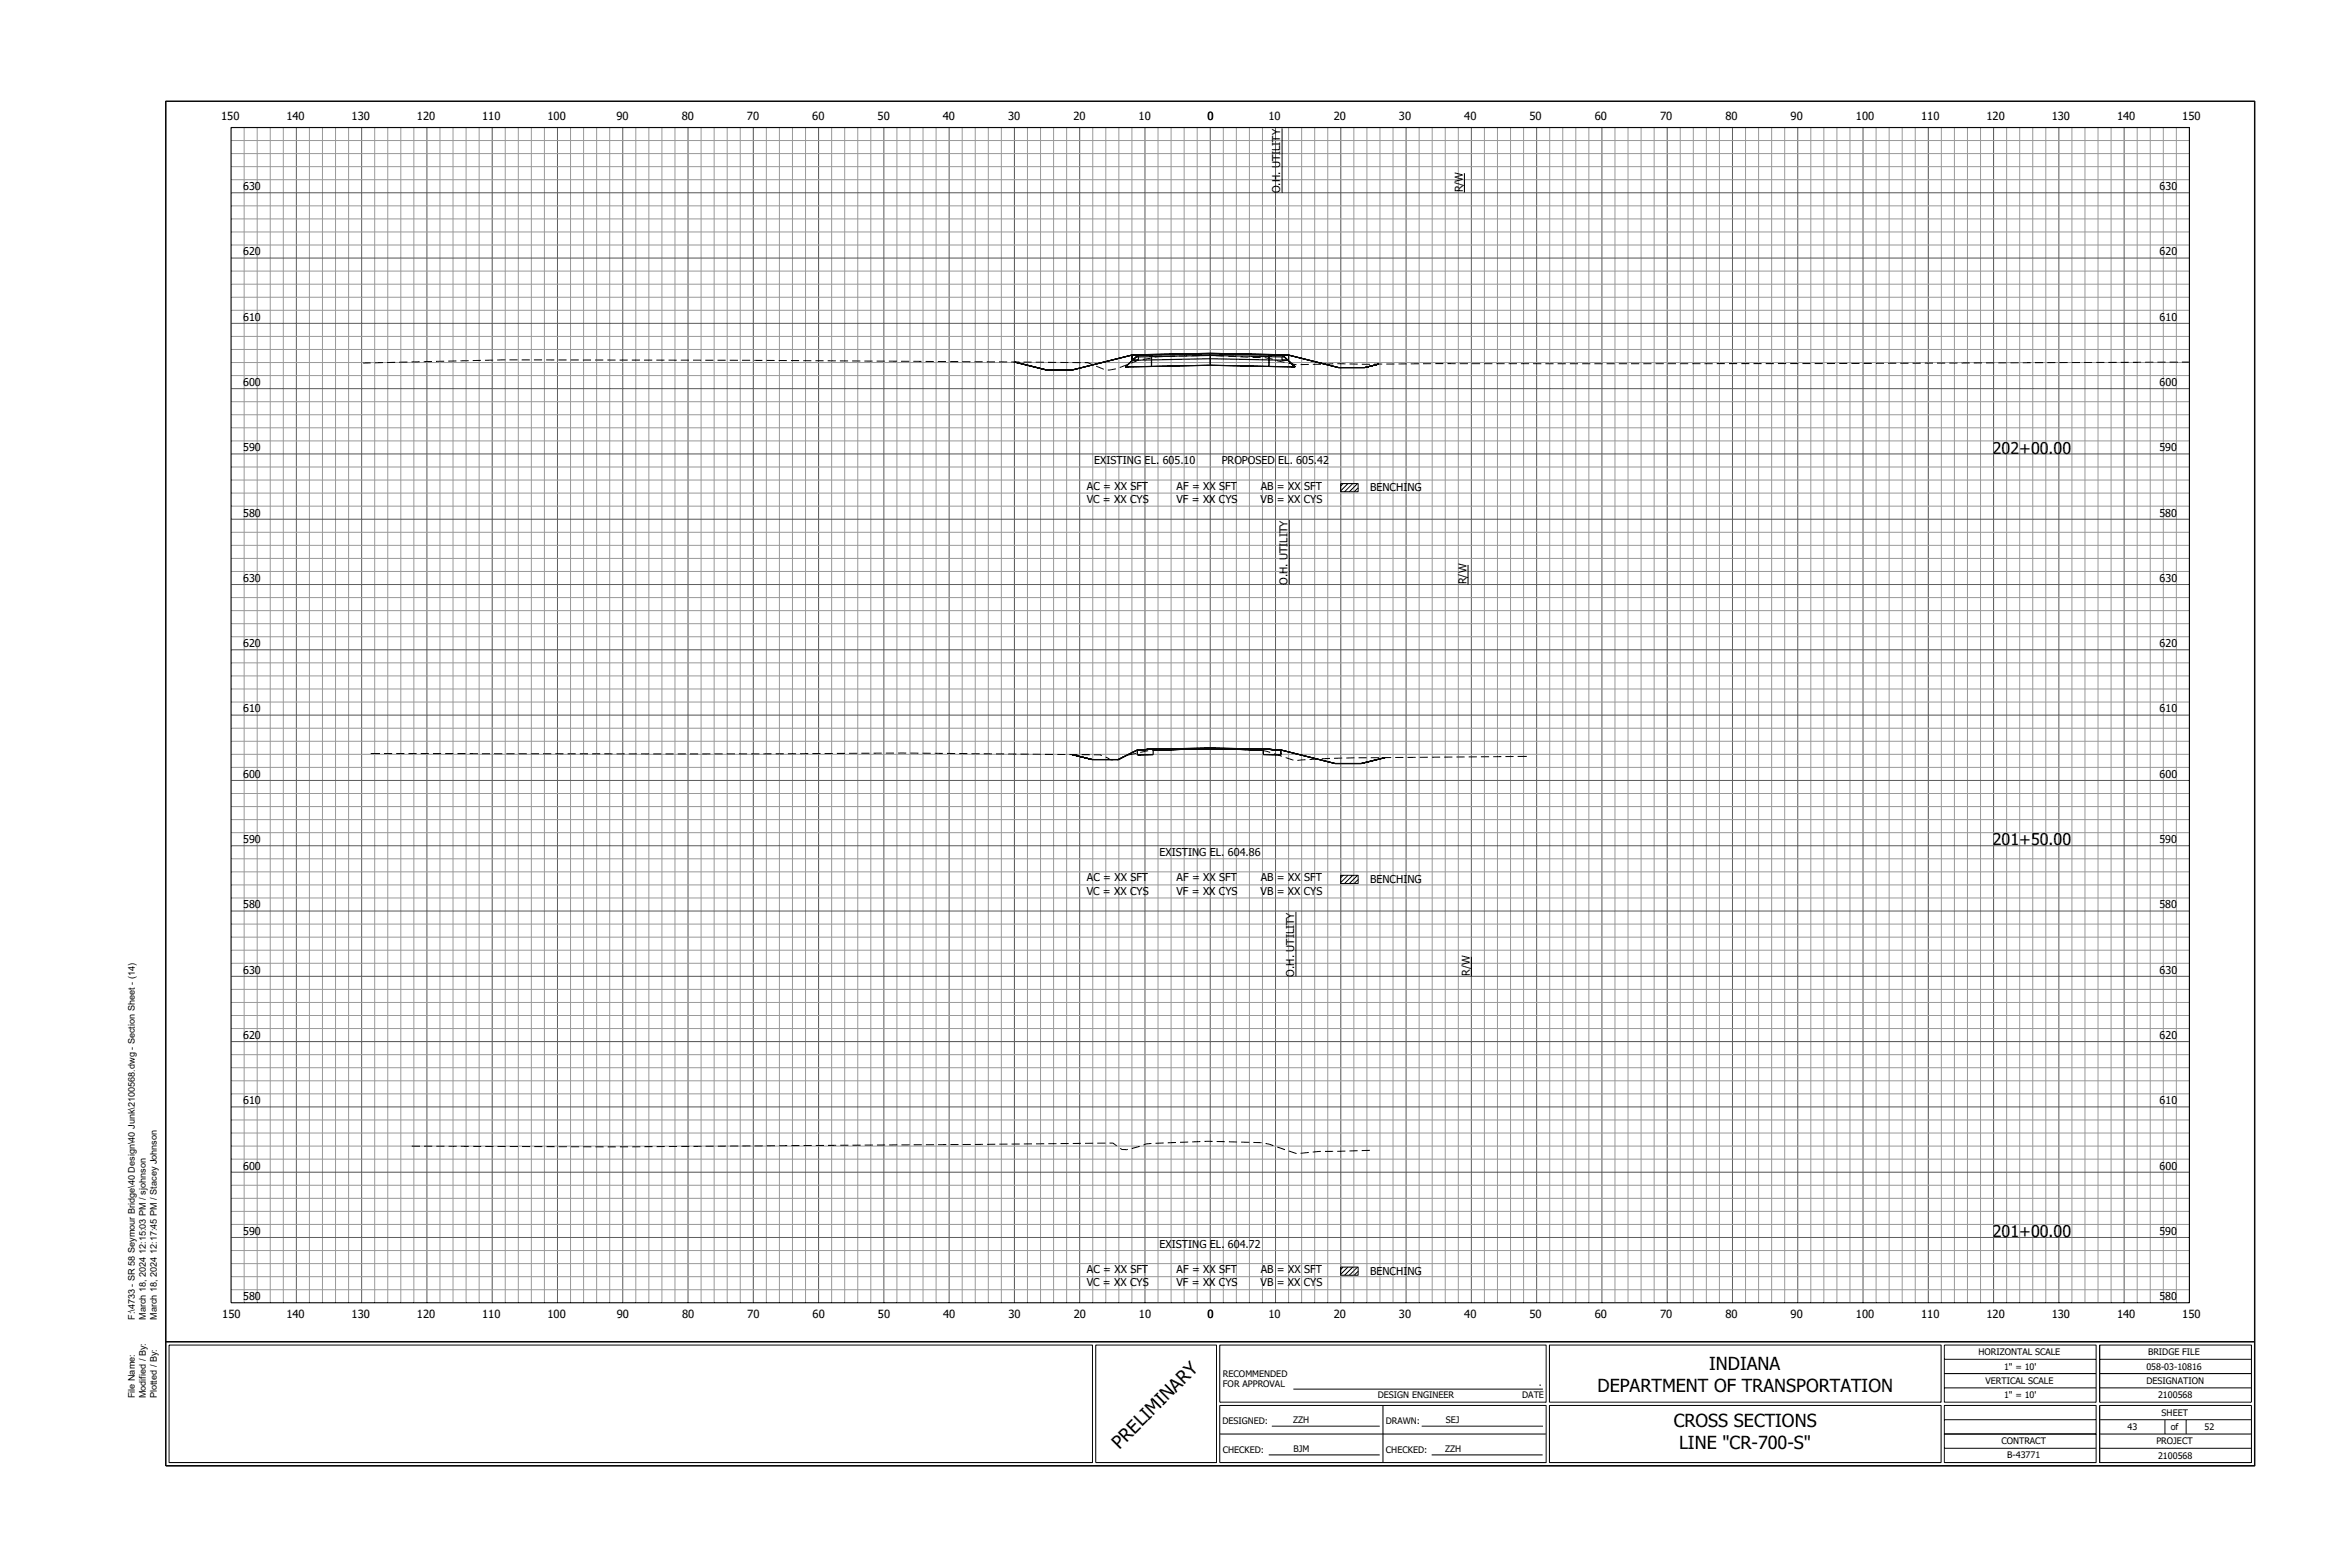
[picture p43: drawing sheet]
<svg xmlns="http://www.w3.org/2000/svg" width="914mm" height="610mm" viewBox="0 0 914 610" stroke-linecap="round" stroke-linejoin="round" font-family="sans-serif">
<defs><g id="words">
<text font-size="7.1" x="435.6" y="563.9" transform="rotate(-45 435.6 563.9)">PRELIMINARY</text>
<g font-size="7">
<text x="665.1" y="533">INDIANA</text>
<text x="621.6" y="541.6">DEPARTMENT OF TRANSPORTATION</text>
<text x="651.2" y="555.3">CROSS SECTIONS</text>
<text x="653.3" y="563.8">LINE &quot;CR-700-S&quot;</text>
</g>
<g font-size="6.3">
<text x="775.4" y="176.5">202+00.00</text>
<text x="775.4" y="328.9">201+50.00</text>
<text x="775.4" y="481.3">201+00.00</text>
</g>
<text font-size="5.9" x="598.8" y="539.2">.</text>
<g font-size="4.4">
<text x="86" y="46.8">150</text>
<text x="111.4" y="46.8">140</text>
<text x="136.8" y="46.8">130</text>
<text x="162.2" y="46.8">120</text>
<text x="187.6" y="46.8">110</text>
<text x="213" y="46.8">100</text>
<text x="239.9" y="46.8">90</text>
<text x="265.3" y="46.8">80</text>
<text x="290.7" y="46.8">70</text>
<text x="316.1" y="46.8">60</text>
<text x="341.5" y="46.8">50</text>
<text x="366.9" y="46.8">40</text>
<text x="392.3" y="46.8">30</text>
<text x="417.7" y="46.8">20</text>
<text x="443.1" y="46.8">10</text>
<text x="469.8" y="46.8">0</text>
<text x="493.5" y="46.8">10</text>
<text x="518.9" y="46.8">20</text>
<text x="544.3" y="46.8">30</text>
<text x="569.7" y="46.8">40</text>
<text x="595.1" y="46.8">50</text>
<text x="620.5" y="46.8">60</text>
<text x="645.9" y="46.8">70</text>
<text x="671.3" y="46.8">80</text>
<text x="696.7" y="46.8">90</text>
<text x="722.1" y="46.8">100</text>
<text x="747.5" y="46.8">110</text>
<text x="772.9" y="46.8">120</text>
<text x="798.3" y="46.8">130</text>
<text x="823.7" y="46.8">140</text>
<text x="849.1" y="46.8">150</text>
<text x="86.5" y="512.8">150</text>
<text x="111.4" y="512.8">140</text>
<text x="136.8" y="512.8">130</text>
<text x="162.2" y="512.8">120</text>
<text x="187.6" y="512.8">110</text>
<text x="213" y="512.8">100</text>
<text x="240" y="512.8">90</text>
<text x="265.4" y="512.8">80</text>
<text x="290.8" y="512.8">70</text>
<text x="316.2" y="512.8">60</text>
<text x="341.6" y="512.8">50</text>
<text x="367" y="512.8">40</text>
<text x="392.4" y="512.8">30</text>
<text x="417.8" y="512.8">20</text>
<text x="443.2" y="512.8">10</text>
<text x="469.8" y="512.8">0</text>
<text x="493.5" y="512.8">10</text>
<text x="518.9" y="512.8">20</text>
<text x="544.3" y="512.8">30</text>
<text x="569.7" y="512.8">40</text>
<text x="595.1" y="512.8">50</text>
<text x="620.5" y="512.8">60</text>
<text x="645.9" y="512.8">70</text>
<text x="671.3" y="512.8">80</text>
<text x="696.7" y="512.8">90</text>
<text x="722.1" y="512.8">100</text>
<text x="747.5" y="512.8">110</text>
<text x="772.9" y="512.8">120</text>
<text x="798.3" y="512.8">130</text>
<text x="823.7" y="512.8">140</text>
<text x="849.1" y="512.8">150</text>
</g>
<g font-size="4.2">
<text x="94.6" y="74">630</text>
<text x="498.1" y="75.1" transform="rotate(-90 498.1 75.1)">O.H. UTILITY</text>
<text x="569.2" y="74.9" transform="rotate(-90 569.2 74.9)">R/W</text>
<text x="840.3" y="74">630</text>
<text x="94.6" y="99.4">620</text>
<text x="840.3" y="99.4">620</text>
<text x="94.6" y="124.8">610</text>
<text x="840.3" y="124.8">610</text>
<text x="94.6" y="150.2">600</text>
<text x="840.3" y="150.2">600</text>
<text x="94.6" y="175.6">590</text>
<text x="840.2" y="175.6">590</text>
<text x="425.8" y="180.7">EXISTING EL. 605.10</text>
<text x="475.4" y="180.7">PROPOSED EL. 605.42</text>
<text x="422.9" y="190.5">AC = XX SFT</text>
<text x="457.8" y="190.5">AF = XX SFT</text>
<text x="490.6" y="190.5">AB = XX SFT</text>
<text x="533.1" y="191.1">BENCHING</text>
<text x="422.8" y="195.6">VC = XX CYS</text>
<text x="457.8" y="195.6">VF = XX CYS</text>
<text x="490.5" y="195.6">VB = XX CYS</text>
<text x="94.6" y="201">580</text>
<text x="840.2" y="201">580</text>
<text x="94.6" y="226.4">630</text>
<text x="501" y="227.5" transform="rotate(-90 501 227.5)">O.H. UTILITY</text>
<text x="570.6" y="227.3" transform="rotate(-90 570.6 227.3)">R/W</text>
<text x="840.3" y="226.4">630</text>
<text x="94.6" y="251.8">620</text>
<text x="840.3" y="251.8">620</text>
<text x="94.6" y="277.2">610</text>
<text x="840.3" y="277.2">610</text>
<text x="94.6" y="302.6">600</text>
<text x="840.3" y="302.6">600</text>
<text x="94.6" y="328">590</text>
<text x="840.2" y="328">590</text>
<text x="451.2" y="333.1">EXISTING EL. 604.86</text>
<text x="422.9" y="342.9">AC = XX SFT</text>
<text x="457.8" y="342.9">AF = XX SFT</text>
<text x="490.6" y="342.9">AB = XX SFT</text>
<text x="533.1" y="343.5">BENCHING</text>
<text x="94.6" y="353.4">580</text>
<text x="422.8" y="348">VC = XX CYS</text>
<text x="457.8" y="348">VF = XX CYS</text>
<text x="490.5" y="348">VB = XX CYS</text>
<text x="840.2" y="353.4">580</text>
<text x="94.6" y="378.8">630</text>
<text x="503.5" y="379.9" transform="rotate(-90 503.5 379.9)">O.H. UTILITY</text>
<text x="571.9" y="379.7" transform="rotate(-90 571.9 379.7)">R/W</text>
<text x="840.3" y="378.8">630</text>
<text x="94.6" y="404.2">620</text>
<text x="840.3" y="404.2">620</text>
<text x="94.6" y="429.6">610</text>
<text x="840.3" y="429.6">610</text>
<text x="94.6" y="455">600</text>
<text x="840.3" y="455">600</text>
<text x="94.6" y="480.4">590</text>
<text x="451.2" y="485.5">EXISTING EL. 604.72</text>
<text x="840.2" y="480.4">590</text>
<text x="422.9" y="495.3">AC = XX SFT</text>
<text x="457.8" y="495.3">AF = XX SFT</text>
<text x="490.6" y="495.3">AB = XX SFT</text>
<text x="533.1" y="495.9">BENCHING</text>
<text x="422.8" y="500.4">VC = XX CYS</text>
<text x="457.8" y="500.4">VF = XX CYS</text>
<text x="490.5" y="500.4">VB = XX CYS</text>
<text x="94.6" y="505.8">580</text>
<text x="840.2" y="505.8">580</text>
</g>
<g font-size="3.5">
<text x="52.4" y="513.5" transform="rotate(-90 52.4 513.5)">F:\4733 - SR 58 Seymour Bridge\40 Design\40 Junk\2100568.dwg - Section Sheet - (14)</text>
<text x="56.7" y="513.5" transform="rotate(-90 56.7 513.5)">March 18, 2024 12:15:03 PM / sjohnson</text>
<text x="61" y="513.5" transform="rotate(-90 61 513.5)">March 18, 2024 12:17:45 PM / Stacey Johnson</text>
<text x="769.8" y="527.2">HORIZONTAL SCALE</text>
<text x="835.8" y="527.3">BRIDGE FILE</text>
<text x="779.8" y="532.8">1&quot; = 10'</text>
<text x="835.2" y="532.8">058-03-10816</text>
<text x="475.9" y="535.8">RECOMMENDED</text>
<text x="475.9" y="539.7">FOR APPROVAL</text>
<text x="772.6" y="538.3">VERTICAL SCALE</text>
<text x="835.2" y="538.4">DESIGNATION</text>
<text x="52.4" y="544" transform="rotate(-90 52.4 544)">File Name:</text>
<text x="56.7" y="544" transform="rotate(-90 56.7 544)">Modified / By:</text>
<text x="61" y="544" transform="rotate(-90 61 544)">Plotted / By:</text>
<text x="536.1" y="544">DESIGN ENGINEER</text>
<text x="592.3" y="544">DATE</text>
<text x="779.8" y="544">1&quot; = 10'</text>
<text x="839.7" y="544">2100568</text>
<text x="841.1" y="550.7">SHEET</text>
<text x="475.6" y="554">DESIGNED:</text>
<text x="503.2" y="553.6">ZZH</text>
<text x="539.2" y="554.1">DRAWN:</text>
<text x="562.6" y="553.6">SEJ</text>
<text x="827.8" y="556.3">43</text>
<text x="844.7" y="556.3">of</text>
<text x="857.8" y="556.2">52</text>
<text x="778.7" y="561.8">CONTRACT</text>
<text x="839" y="561.8">PROJECT</text>
<text x="475.8" y="565.2">CHECKED:</text>
<text x="503.3" y="564.7">BJM</text>
<text x="539.3" y="565.2">CHECKED:</text>
<text x="562.3" y="564.7">ZZH</text>
<text x="781" y="567.4">B-43771</text>
<text x="839.7" y="567.5">2100568</text>
</g>
</g></defs>
<!-- layer: C-ANNO -->
<g fill="none" stroke="#999" stroke-width=".39">
<path d="M89.9 59.8h762M89.9 54.7h762M95 49.6v457.2M100.1 49.6v457.2M105.2 49.6v457.2M110.2 49.6v457.2M120.4 49.6v457.2M125.5 49.6v457.2M130.6 49.6v457.2M135.6 49.6v457.2M145.8 49.6v457.2M150.9 49.6v457.2"/>
<path d="M156 49.6v457.2M161 49.6v457.2M171.2 49.6v457.2M176.3 49.6v457.2M181.4 49.6v457.2M186.4 49.6v457.2M196.6 49.6v457.2M201.7 49.6v457.2M206.8 49.6v457.2M211.8 49.6v457.2M222 49.6v457.2M227.1 49.6v457.2"/>
<path d="M232.2 49.6v457.2M237.2 49.6v457.2M247.4 49.6v457.2M252.5 49.6v457.2M257.6 49.6v457.2M262.6 49.6v457.2M272.8 49.6v457.2M277.9 49.6v457.2M283 49.6v457.2M288 49.6v457.2M298.2 49.6v457.2M303.3 49.6v457.2"/>
<path d="M308.4 49.6v457.2M313.4 49.6v457.2M323.6 49.6v457.2M328.7 49.6v457.2M333.8 49.6v457.2M338.8 49.6v457.2M349 49.6v457.2M354.1 49.6v457.2M359.2 49.6v457.2M364.2 49.6v457.2M374.4 49.6v457.2M379.5 49.6v457.2"/>
<path d="M384.6 49.6v457.2M389.6 49.6v457.2M399.8 49.6v457.2M404.9 49.6v457.2M410 49.6v457.2M415 49.6v457.2M425.2 49.6v457.2M430.3 49.6v457.2M435.4 49.6v457.2M440.4 49.6v457.2M450.6 49.6v457.2M455.7 49.6v457.2"/>
<path d="M460.8 49.6v457.2M465.8 49.6v457.2M476 49.6v457.2M481.1 49.6v457.2M486.2 49.6v457.2M491.2 49.6v457.2M501.4 49.6v457.2M506.5 49.6v457.2M511.6 49.6v457.2M516.6 49.6v457.2M526.8 49.6v457.2M531.9 49.6v457.2"/>
<path d="M537 49.6v457.2M542 49.6v457.2M552.2 49.6v457.2M557.3 49.6v457.2M562.4 49.6v457.2M567.4 49.6v457.2M577.6 49.6v457.2M582.7 49.6v457.2M587.8 49.6v457.2M592.8 49.6v457.2M603 49.6v457.2M608.1 49.6v457.2"/>
<path d="M613.2 49.6v457.2M618.2 49.6v457.2M628.4 49.6v457.2M633.5 49.6v457.2M638.6 49.6v457.2M643.6 49.6v457.2M653.8 49.6v457.2M658.9 49.6v457.2M664 49.6v457.2M669 49.6v457.2M679.2 49.6v457.2M684.3 49.6v457.2"/>
<path d="M689.4 49.6v457.2M694.4 49.6v457.2M704.6 49.6v457.2M709.7 49.6v457.2M714.8 49.6v457.2M719.8 49.6v457.2M730 49.6v457.2M735.1 49.6v457.2M740.2 49.6v457.2M745.2 49.6v457.2M755.4 49.6v457.2M760.5 49.6v457.2"/>
<path d="M765.6 49.6v457.2M770.6 49.6v457.2M780.8 49.6v457.2M785.9 49.6v457.2M791 49.6v457.2M796 49.6v457.2M806.2 49.6v457.2M811.3 49.6v457.2M816.4 49.6v457.2M821.4 49.6v457.2M831.6 49.6v457.2M836.7 49.6v457.2"/>
<path d="M841.8 49.6v457.2M846.8 49.6v457.2M89.9 69.9h762M89.9 64.8h762M89.9 95.3h762M89.9 90.2h762M89.9 85.2h762M89.9 80.1h762M89.9 115.6h762M89.9 110.6h762M89.9 105.5h762M89.9 136h762"/>
<path d="M89.9 130.9h762M89.9 120.7h762M89.9 156.3h762M89.9 146.1h762M89.9 141h762M89.9 171.5h762M89.9 166.4h762M89.9 161.4h762M89.9 196.9h762M89.9 191.8h762M89.9 186.8h762M89.9 181.7h762"/>
<path d="M89.9 217.2h762M89.9 212.2h762M89.9 207.1h762M89.9 237.6h762M89.9 232.5h762M89.9 222.3h762M89.9 257.9h762M89.9 247.7h762M89.9 242.6h762M89.9 273.1h762M89.9 268h762M89.9 263h762"/>
<path d="M89.9 298.5h762M89.9 293.5h762M89.9 288.4h762M89.9 283.3h762M89.9 318.9h762M89.9 313.8h762M89.9 308.7h762M89.9 339.2h762M89.9 334.1h762M89.9 323.9h762M89.9 359.5h762M89.9 349.3h762"/>
<path d="M89.9 344.3h762M89.9 374.7h762M89.9 369.7h762M89.9 364.6h762M89.9 395.1h762M89.9 390h762M89.9 384.9h762M89.9 415.4h762M89.9 410.3h762M89.9 400.1h762M89.9 435.7h762M89.9 425.5h762"/>
<path d="M89.9 420.5h762M89.9 450.9h762M89.9 445.9h762M89.9 440.8h762M89.9 476.3h762M89.9 471.3h762M89.9 466.2h762M89.9 461.1h762M89.9 496.7h762M89.9 491.6h762M89.9 486.5h762M89.9 501.7h762"/>
</g>
<g fill="none" stroke="#555" stroke-width=".39">
<path d="M115.3 49.6v457.2M140.7 49.6v457.2M166.1 49.6v457.2M191.5 49.6v457.2M216.9 49.6v457.2M242.3 49.6v457.2M267.7 49.6v457.2M293.1 49.6v457.2M318.5 49.6v457.2M343.9 49.6v457.2M369.3 49.6v457.2M394.7 49.6v457.2"/>
<path d="M420.1 49.6v457.2M445.5 49.6v457.2M470.9 49.6v457.2M496.3 49.6v457.2M521.7 49.6v457.2M547.1 49.6v457.2M572.5 49.6v457.2M597.9 49.6v457.2M623.3 49.6v457.2M648.7 49.6v457.2M674.1 49.6v457.2M699.5 49.6v457.2"/>
<path d="M724.9 49.6v457.2M750.3 49.6v457.2M775.7 49.6v457.2M801.1 49.6v457.2M826.5 49.6v457.2M89.9 75h762M89.9 100.4h762M89.9 125.8h762M89.9 151.2h762M89.9 176.6h762M89.9 202h762M89.9 227.4h762"/>
<path d="M89.9 252.8h762M89.9 278.2h762M89.9 303.6h762M89.9 329h762M89.9 354.4h762M89.9 379.8h762M89.9 405.2h762M89.9 430.6h762M89.9 456h762M89.9 481.4h762"/>
</g>
<!-- layer: C-ROAD-SCTN -->
<g fill="none" stroke="#000" stroke-width=".44">
<path d="M440.4 138.1v2.1v-2.1M440.4 138.1l-23.1 5.8 23.1-5.8-23.1 5.8h-10.2h10.2h-10.2l-12.3-3.1 12.3 3.1M440.4 138.1l2.6-.1zM442.1 138.9l-1.4 1.3 7.4-.2v2.6v-4.7l-5.1 .1 5.1-.1v.3l22.8-.4 22.9 .4v-.3l5.1 .1-5.1-.1v4.7v-2.6l7.4 .2-1.4-1.3M442.6 138.3l-.5 .6 6-.2v1.3l22.8-.4 22.9 .4v-1.3l6 .2-.6-.6M443 138l-.4 .3 5.5-.1v.5l22.8-.4 22.9 .4v-.5l5.4 .1-.3-.3M443 138v2.1M470.9 137.5l22.9 .4-22.9-.4M470.9 137.5l-22.8 .4 22.8-.4M470.9 137.5v4.6M498.9 138l2.5 .1zM498.9 138v2.1"/>
<path d="M501.4 138.1v2.1v-2.1M501.4 138.1l19.4 4.9-19.4-4.9 19.4 4.9h10.2h-10.2h10.2l5.4-1.4-5.4 1.4M440.4 140.2l2.6-.1-2.6 .1M440.7 140.2l-2.8 2.5 10.2-.1-10.2 .1 5.1-4.7-5.1 4.7M470.9 142.1l22.9 .5-22.9-.5M470.9 142.1l-22.8 .5 22.8-.5M501.2 140.2l2.7 2.5-10.1-.1 10.1 .1-5-4.7 5 4.7M501.4 140.2l-2.5-.1 2.5 .1M442.6 291.8v1.9v-1.9M442.6 293.7l6.1-.1-6.1 .1M442.6 291.8l-7.5 3.7 7.5-3.7-7.5 3.7h-10.2h10.2h-10.2l-7.8-2 7.8 2M491.6 293.5v-2.1l6.8 .4-6.8-.4 6.8 .4-6.8-.4 6.8 .4-6.8-.4 6.8 .4-6.8-.4v.3l-20.7-.4 20.7 .4-20.7-.4 20.7 .4-20.7-.4v-.3l20.7 .4-20.7-.4-22.2 .4 22.2-.4v.3l-22.2 .5 22.2-.5-22.2 .5 22.2-.5-22.2 .5v-.4l-6.1 .4 6.1-.4-6.1 .4 6.1-.4-6.1 .4 6.1-.4-6.1 .4 6.1-.4v2.2"/>
<path d="M498.4 291.8v1.9v-1.9M498.4 293.7l-6.8-.2 6.8 .2M498.4 291.8l21.1 5.2-21.1-5.2 21.1 5.2h10.2h-10.2h10.2l9.2-2.3-9.2 2.3"/>
</g>
<g fill="none" stroke="#000" stroke-width=".39">
<path d="M196.6 140l-3.1 .1M198.2 140h3.2M447.8 139.3l-3.2 .5M452.5 138.7l-3.2 .3M457.2 138.6l-3.2 .1M462 138.5h-3.2M466.7 138.3l-3.1 .1M471.5 138.3h-3.2M473.1 138.4l3.1 .1M477.8 138.6l3.2 .1M482.6 138.8l3.2 .2M487.4 139l3.1 .1"/>
<path d="M492.1 139.1l3.1 .7M144.3 141.2h-3M149 141.1h-3.2M153.8 140.9l-3.2 .1M158.5 140.8l-3.1 .1M163.3 140.7l-3.2 .1M168.1 140.6l-3.2 .1M172.8 140.5l-3.1 .1M177.6 140.4l-3.2 .1M182.4 140.3l-3.2 .1M187.1 140.2l-3.2 .1M191.9 140.1l-3.2 .1"/>
<path d="M203 140h3.2M207.8 140h3.1M212.5 140h3.2M217.3 140h3.2M222 140h3.2M226.8 140.1h3.2M231.6 140.1h3.1M236.3 140.1h3.2M241.1 140.1h3.2M245.9 140.1h3.1M250.6 140.1h3.2M255.4 140.1h3.2"/>
<path d="M260.1 140.1h3.2M264.9 140.1h3.2M269.7 140.1h3.1M274.4 140.1h3.2M279.2 140.1h3.2M284 140.1l3.1 .1M288.7 140.2h3.2M293.5 140.2h3.2M298.2 140.2h3.2M303 140.3h3.2M307.8 140.3h3.1M312.5 140.3h3.2"/>
<path d="M317.3 140.3l3.2 .1M322.1 140.4h3.1M326.8 140.4h3.2M331.6 140.4h3.2M336.3 140.5h3.2M341.1 140.5h3.2M345.9 140.5h3.1M350.6 140.5l3.2 .1M355.4 140.6h3.2M360.2 140.6h3.1M364.9 140.6l3.2 .1M369.7 140.7h3.2"/>
<path d="M374.4 140.7h3.2M379.2 140.7h3.2M384 140.8h3.1M388.7 140.8h3.2M393.5 140.8h3.2M398.3 140.9h3.1M403 140.9h3.2M407.8 140.9l3.2 .1M412.5 141h3.2M417.3 141l3.2 .1M422.1 141.1h1.1l1.9 .8M426.6 142.5l2.9 1.1"/>
<path d="M434.2 143.5l-3.1 .4M438.7 141.8l-3 1.2M443 140.1l-2.9 1.2M496.7 140.3l3.1 .7M501.4 141.3l3.1 .6M509.2 141.8h-3.1M514 141.7l-3.2 .1M518.8 141.5l-3.2 .2M520.4 141.5h3.1M525.1 141.6h3.2M529.9 141.7h3.2M537.8 141.6l-3.2 .1"/>
<path d="M542.6 141.6h-3.2M547.3 141.6h-3.1M552.1 141.5h-3.2M556.9 141.5h-3.2M558.5 141.5h3.1M563.2 141.5h3.2M568 141.5h3.2M572.7 141.5h3.2M577.5 141.5h3.2M582.3 141.5h3.1M587 141.5h3.2M591.8 141.5h3.2"/>
<path d="M596.6 141.5h3.1M601.3 141.5h3.2M606.1 141.5h3.2M610.8 141.5h3.2M615.6 141.5h3.2M620.4 141.5h3.1M625.1 141.5h3.2M629.9 141.5h3.2M634.7 141.5h3.1M642.6 141.5h-3.2M644.2 141.5h3.2M648.9 141.5h3.2"/>
<path d="M653.7 141.5h3.2M658.5 141.5h3.1M663.2 141.5h3.2M668 141.5h3.2M672.8 141.5h3.1M677.5 141.5h3.2M682.3 141.5h3.2M687 141.5h3.2M691.8 141.4h3.2M696.6 141.4h3.1M701.3 141.4h3.2M706.1 141.4h3.2"/>
<path d="M714 141.4h-3.1M718.8 141.4h-3.2M723.6 141.4h-3.2M725.1 141.4h3.2M729.9 141.4h3.2M734.7 141.3h3.1M742.6 141.3h-3.2M747.4 141.3h-3.2M752.1 141.3h-3.1M756.9 141.2l-3.2 .1M761.7 141.2h-3.2M766.4 141.2h-3.2"/>
<path d="M771.2 141.2h-3.2M775.9 141.2h-3.1M780.7 141.1l-3.2 .1M785.5 141.1h-3.2M790.2 141.1h-3.1M795 141.1h-3.2M799.8 141.1h-3.2M804.5 141l-3.2 .1M806.1 141h3.2M810.9 141h3.1M815.6 141h3.2M823.6 141h-3.2"/>
<path d="M828.3 140.9l-3.1 .1M833.1 140.9h-3.2M837.9 140.9h-3.2M842.6 140.9h-3.2M844.2 140.9h3.2M849 140.9h2.9M144.3 293.1h3.5M149.4 293.1l3.2 .1M154.2 293.2h3.2M158.9 293.2h3.2M163.7 293.2h3.2M168.5 293.2h3.1"/>
<path d="M173.2 293.2h3.2M178 293.2h3.2M182.8 293.2h3.1M187.5 293.2h3.2M192.3 293.2h3.2M197 293.2h3.2M201.8 293.2h3.2M206.6 293.2h3.1M211.3 293.2h3.2M216.1 293.2h3.2M220.9 293.2h3.1M225.6 293.2h3.2"/>
<path d="M230.4 293.2h3.2M235.1 293.2l3.2 .1M239.9 293.3h3.2M244.7 293.3h3.1M249.4 293.3h3.2M254.2 293.3h3.2M259 293.3h3.1M263.7 293.3h3.2M268.5 293.3h3.2M276.4 293.3h-3.2M278 293.3h3.2M282.8 293.3h3.1"/>
<path d="M287.5 293.3h3.2M292.3 293.3h3.2M300.2 293.2l-3.1 .1M301.8 293.2h3.2M309.8 293.2h-3.2M314.5 293.2h-3.2M319.3 293.1l-3.2 .1M324 293.1h-3.1M328.8 293.1h-3.2M333.6 293.1h-3.2M335.2 293h3.1M343.1 293h-3.2"/>
<path d="M347.9 293h-3.2M349.4 293h3.2M354.2 293h3.2M359 293l3.1 .1M363.7 293.1h3.2M368.5 293.1h3.2M373.3 293.2h3.1M378 293.2h3.2M382.8 293.2l3.2 .1M387.5 293.3h3.2M392.3 293.3h3.2M397.1 293.4h3.1"/>
<path d="M401.8 293.4h3.2M406.6 293.5h3.2M411.4 293.5h3.1M416.1 293.5l3.2 .1M420.9 293.6h3.2M425.6 293.6h2.5l.7 .3M430.2 294.5l1.7 1 1.2 .2M437.5 294.3l-2.1 1.3h-.7M442.1 293.1l-3.1 .6M446.8 292l-3.1 .7M451.5 291.8l-3.1 .1M456.3 291.6l-3.2 .1"/>
<path d="M461 291.4l-3.1 .1M465.8 291.3l-3.2 .1M467.4 291.2l3.2 .1M472.1 291.3l3.2 .1M476.9 291.4l3.2 .1M481.7 291.6l3.1 .1M486.4 291.7l3.2 .1M491.2 291.9l3 .8M495.7 293.2l3.1 1M500.3 294.7l3 1M508 295.6l-3.2 .2M512.7 295.3l-3.1 .2"/>
<path d="M517.5 295l-3.2 .2M522.3 294.9l-3.2 .1M527 294.8l-3.1 .1M528.6 294.8h3.2M536.6 294.7l-3.2 .1M541.3 294.7h-3.2M546.1 294.7h-3.2M550.8 294.6l-3.1 .1M555.6 294.6h-3.2M560.4 294.5l-3.2 .1M565.1 294.5h-3.1M569.9 294.5h-3.2"/>
<path d="M574.7 294.4h-3.2M579.4 294.4h-3.2M584.2 294.3l-3.2 .1M588.9 294.3h-3.1M594.1 294.3h-3.6M160.2 445.9h3.2M165 445.9h3.2M169.8 445.9h3.2M174.5 445.9h3.2M179.3 445.9l3.2 .1M184.1 446h3.1M188.8 446h3.2"/>
<path d="M193.6 446h3.2M198.4 446h3.1M203.1 446h3.2M207.9 446l3.2 .1M212.6 446.1h3.2M217.4 446.1h3.2M222.2 446.1h3.1M226.9 446.1h3.2M231.7 446.1l3.2 .1M236.5 446.2h3.1M241.2 446.1h3.2M249.2 446.1h-3.2"/>
<path d="M253.9 446.1h-3.2M258.7 446l-3.2 .1M263.4 446h-3.1M268.2 446h-3.2M273 445.9l-3.2 .1M277.7 445.9h-3.1M282.5 445.9h-3.2M287.3 445.8l-3.2 .1M292 445.8h-3.2M296.8 445.8h-3.2M301.5 445.7h-3.1M306.3 445.7h-3.2"/>
<path d="M311.1 445.7h-3.2M315.8 445.6h-3.1M320.6 445.6h-3.2M325.4 445.6h-3.2M330.1 445.5h-3.2M334.9 445.5h-3.2M339.6 445.5h-3.1M344.4 445.4l-3.2 .1M349.2 445.4h-3.2M353.9 445.4h-3.1M358.7 445.3h-3.2M363.5 445.3h-3.2"/>
<path d="M368.2 445.3h-3.2M369.8 445.3h3.2M377.7 445.2h-3.1M382.5 445.2h-3.2M387.3 445.1l-3.2 .1M392 445.1h-3.1M396.8 445.1h-3.2M401.6 445h-3.2M406.3 444.9l-3.2 .1M411.1 444.9h-3.2M415.8 444.9h-3.1M420.6 444.8h-3.2"/>
<path d="M425.4 444.8h-3.2M430.1 444.7h-3.1M431.7 444.7h1.3l1.6 1.1M435.8 446.7l.8 .5 2.2-.1M443.4 446l-3 .8M448 444.8l-2 .2-1.1 .5M452.8 444.6l-3.2 .2M457.6 444.5l-3.2 .1M462.3 444.3l-3.2 .1M467.1 444.1l-3.2 .1M468.7 444h3.1M473.4 444.1h3.2"/>
<path d="M478.2 444.2l3.2 .1M482.9 444.3l3.2 .1M487.7 444.4l3.2 .2M492.4 444.8l3.1 .9M497 446.2l3 1.1M501.5 447.8l3 1M509.2 448.3l-3.1 .4M514 447.9l-3.2 .3M518.7 447.9h-3.1M523.5 447.8l-3.2 .1M528.3 447.7l-3.2 .1M533.1 447.5l-3.3 .1"/>
</g>
<!-- layer: BENCHING -->
<g fill="none" stroke="#000" stroke-width=".39">
<path d="M521.7 188.1h6.8v3.2h-6.8zM522.6 188.1l-.9 1M524.5 188.1l-2.8 2.9M526.4 188.1l-3.2 3.2M528.2 188.1l-3.2 3.2M528.5 189.8l-1.6 1.5M521.7 340.5h6.8v3.2h-6.8zM522.6 340.5l-.9 1M524.5 340.5l-2.8 2.9M526.4 340.5l-3.2 3.2M528.2 340.5l-3.2 3.2M528.5 342.2l-1.6 1.5"/>
<path d="M521.7 492.9h6.8v3.2h-6.8zM522.6 492.9l-.9 1M524.5 492.9l-2.8 2.9M526.4 492.9l-3.2 3.2M528.2 492.9l-3.2 3.2M528.5 494.6l-1.6 1.5"/>
</g>
<!-- layer: C-TOPO-FEAT -->
<path d="M498.9 49.9v25.1M569.8 67.4v7.6M501.7 202.3v25.1M571.2 219.8v7.6M504.3 354.7v25.1M572.5 372.2v7.6" fill="none" stroke="#000" stroke-width=".39"/>
<!-- layer: 0 -->
<path d="M89.9 49.6h762v457.2h-762z" fill="none" stroke="#000" stroke-width=".44"/>
<!-- layer: XR-TITLE|SH-BORD-BLKS -->
<g fill="none" stroke="#000" stroke-width=".39">
<path d="M65.8 523.3h359.3v45.7h-359.3zM426.4 523.3h47v45.7h-47zM474.6 523.3h127v22.2h-127zM602.9 523.3h152.4v22.2h-152.4zM756.6 523.3h59v22.2h-59zM756.6 539.9h59M756.6 534.4h59M756.6 528.8h59M817 523.3h59v22.2h-59zM817 523.3v22.2M817 539.9h59M817 534.4h59"/>
<path d="M817 528.8h59M474.6 546.8h127v22.2h-127zM474.6 557.9h127M494.9 554.8h42M503.3 540.4h97.1M538.1 546.8v22.2M553.2 554.8h47.2M602.9 546.8h152.4v22.2h-152.4zM756.6 557.9h59v11.1h-59zM756.6 546.8h59v11.1h-59zM756.6 552.3h59M817 546.8h59v22.2h-59z"/>
<path d="M817 557.9h59M817 552.3h59M817 546.8v22.2M842.4 552.3v5.6M850.6 552.3v5.6M493.7 566h43.2M557.1 566h43.1M756.6 563.4h59M817 563.4h59"/>
</g>
<!-- layer: XR-TITLE|SH-BORD-FRAM -->
<path d="M64.5 39.4h812.8v530.9h-812.8zM64.5 522h812.8" fill="none" stroke="#000" stroke-width=".57"/>
<use href="#words"/>
</svg>
